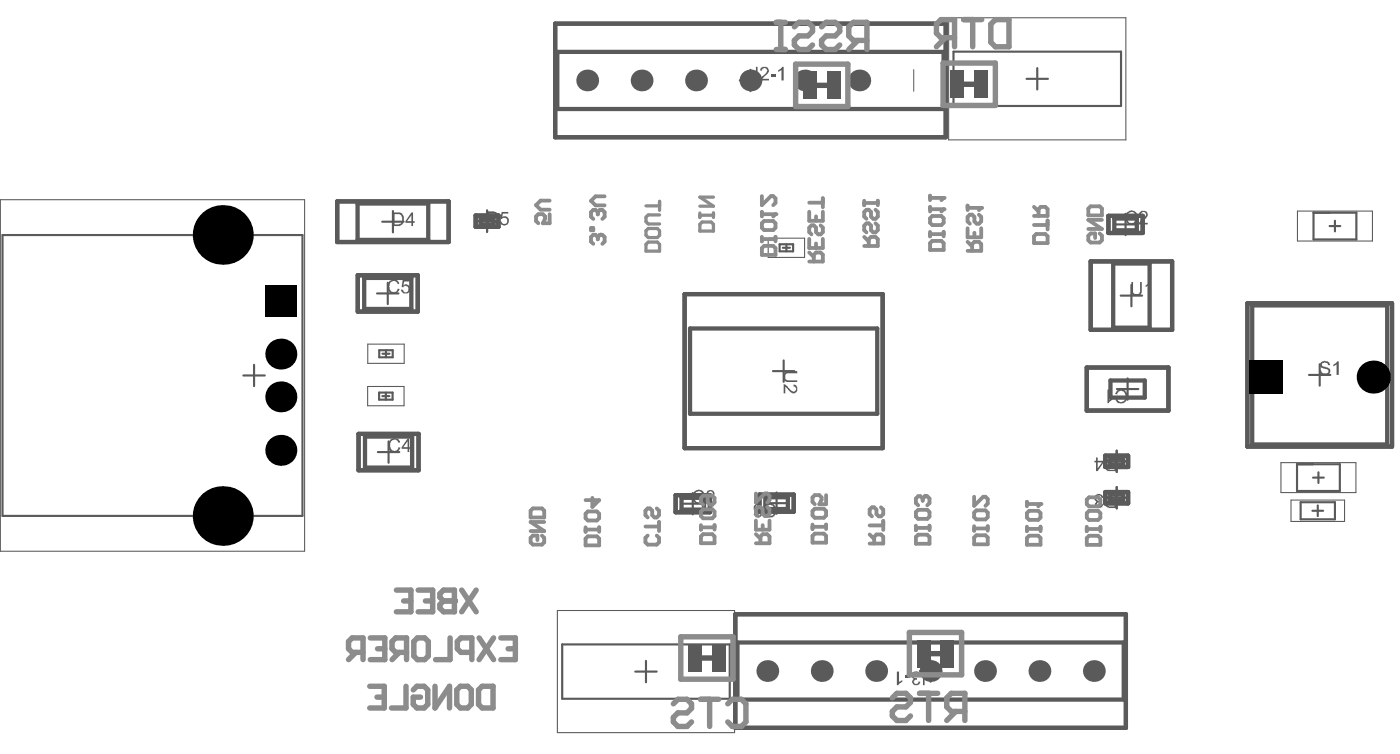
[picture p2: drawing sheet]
<svg xmlns="http://www.w3.org/2000/svg" width="218mm" height="117mm" viewBox="0 0 218 117" stroke-linecap="round" stroke-linejoin="round" font-family="sans-serif">
<g fill="#5a5a5a">
<circle cx="91.3" cy="12.5" r="1.69"/>
<circle cx="99.8" cy="12.5" r="1.69"/>
<circle cx="108.2" cy="12.5" r="1.69"/>
<circle cx="116.7" cy="12.5" r="1.69"/>
<circle cx="125.1" cy="12.5" r="1.69"/>
<circle cx="133.6" cy="12.5" r="1.69"/>
</g>
<path d="M142.1 10.8v3.4" fill="none" stroke="#5a5a5a" stroke-width=".16"/>
<g fill="#5a5a5a">
<circle cx="119.3" cy="104.2" r="1.69"/>
<circle cx="127.8" cy="104.2" r="1.69"/>
<circle cx="136.2" cy="104.2" r="1.69"/>
<circle cx="144.7" cy="104.2" r="1.69"/>
<circle cx="153.1" cy="104.2" r="1.69"/>
<circle cx="161.6" cy="104.2" r="1.69"/>
<circle cx="170.1" cy="104.2" r="1.69"/>
</g>
<g fill="none" stroke="#5a5a5a" stroke-width=".33">
<path d="M115 12.5h3.3M116.7 10.8v3.4M148.2 8h26.1v8.5h-26.1zM159.6 12.2h3.3M161.3 10.6v3.3M.4 36.5h46.6v43.6h-46.6zM59.4 34.4h3.4M61.1 32.8v3.3M74.1 34.4h3.3M75.7 32.7v3.3M121.2 37.9h2.1v1.1h-2.1zM121.7 38.5h1.1"/>
<path d="M122.3 37.9v1.1M173.3 34.9h3.4M175 33.2v3.3M204.2 33h6.7v4.2h-6.7zM206.7 35.1h1.7M207.5 34.3v1.6M37.8 58.3h3.4M39.5 56.7v3.3M58.6 45.6h3.4M59 54.4h2.1v1.1h-2.1zM59.5 54.9h1.1M60 54.4v1.1"/>
<path d="M60.3 43.9v3.3M120.2 57.6h3.3M121.8 56v3.3M174.2 45.9h3.4M175.3 58.8v3.3M175.9 44.3v3.3M203.5 58.2h3.3M205.2 56.6v3.3M58.7 70.2h3.4M58.9 61h2.1v1.1h-2.1zM59.4 61.5h1.1M60 61v1.1"/>
<path d="M60.4 68.6v3.3M106 78.2h3.4M107.7 76.6v3.3M119.1 78.2h3.3M120.7 76.5v3.3M172 77.3h3.3M172 71.7h3.3M173.6 70v3.3M173.6 75.7v3.3M173.6 60.4h3.4M201.7 72.1h6.6v4.2h-6.6zM202.2 78h5.3v2.7h-5.3z"/>
<path d="M204 79.3h1.7M204.1 74.2h1.7M204.9 78.5v1.7M205 73.4v1.6M87.4 100.1h26.1v8.4h-26.1zM98.8 104.3h3.3M100.4 102.7v3.3M143 104.2h3.3M144.7 102.6v3.3"/>
</g>
<path d="M147.5 2.8h27.5v18.9h-27.5zM.1 31h47.3v54.6h-47.3zM119.4 37h5.7v3h-5.7zM201.7 32.8h11.7v4.6h-11.7zM57.2 53.5h5.6v2.9h-5.6zM57.2 60h5.6v3h-5.6zM199.2 71.9h11.6v4.6h-11.6zM200.7 77.7h8.3v3.3h-8.3zM86.7 94.8h27.5v19h-27.5z" fill="none" stroke="#5a5a5a" stroke-width=".17"/>
<g fill="none" stroke="#5a5a5a" stroke-width=".66">
<path d="M86.3 3.7h60.7v17.6h-60.7zM86.6 8.1h60.1v8.8h-60.1zM52.4 31.3h17.3v6.3h-17.3zM55.6 31.6h11v5.7h-11zM74 33.5h3.5v1.7h-3.5zM74.7 33.9h2v1h-2zM172.3 33.5h5.4v2.7h-5.4zM173.2 33.9h3.5v1.9h-3.5zM55.6 42.8h9.4v5.6h-9.4zM56.6 43.2h7.4v4.8h-7.4zM106.4 45.7h30.8v23.9h-30.8zM107.3 51h29.1v13.3h-29.1z"/>
<path d="M169 57.1h12.7v6.7h-12.7zM169.6 40.6h12.6v10.6h-12.6zM172.6 59.1h5.4v2.7h-5.4zM173.1 40.9h5.6v10h-5.6zM193.9 47.1h22.5v22.3h-22.5zM194.7 47.4h21v21.6h-21zM55.7 67.4h9.4v5.6h-9.4zM56.7 67.8h7.4v4.8h-7.4zM105 76.9h5.4v2.7h-5.4zM106 77.3h3.5v1.9h-3.5zM118.1 76.8h5.3v2.7h-5.3zM119 77.2h3.5v1.9h-3.5z"/>
<path d="M171.9 76.4h3.5v1.8h-3.5zM171.9 70.8h3.5v1.7h-3.5zM172.6 76.8h2v1h-2zM172.6 71.2h2v1h-2zM114.3 95.4h60.7v17.7h-60.7zM114.7 99.8h60v8.9h-60z"/>
</g>
<g fill="#5a5a5a">
<path d="M117.5 10.4h.3v1.4a.6 .6 0 0 1-.4 .7 .6 .6 0 0 1-.7-.3v-.3h.2a.28 .28 0 0 0 .1 .3 .28 .28 0 0 0 .4 0h.1z"/>
<path d="M118.3 10.6a.75 .75 0 0 1 .8-.2 .75 .75 0 0 1 .5 .7l-1.1 1.1h1.1v.3h-1.5l.1-.3 .5-.5a.67 .67 0 0 0 .4-1.1 .47 .47 0 0 0-.6 .4h-.3z"/>
<path d="M119.8 11.6h.8v.3h-.8z"/>
<path d="M121 10.9l.3-.2 .3-.3h.2v2.1h-.3v-1.7l-.1 .2-.3 .1h-.1z"/>
<path d="M143.5 104.6l.3-.3 .3-.1 .2 .1a.45 .45 0 0 1 .3 .5l.1 .1h-.4a.28 .28 0 0 0 0-.3 .28 .28 0 0 0-.4 0l-.1 .1v1.7h-.3z"/>
<path d="M141.8 104.6a.98 .98 0 0 1 1.1-.2l.2 .3v.2h-.3a.43 .43 0 0 0-.4-.4 .43 .43 0 0 0-.4 .5 .48 .48 0 0 0 .6 .3v.3a.35 .35 0 0 0-.4 .1 .35 .35 0 0 0 0 .5 .3 .3 0 0 0 .3 0 .3 .3 0 0 0 .2-.2l.1-.2 .3 .1a.63 .63 0 0 1-.6 .5 .63 .63 0 0 1-.6-.3 .3 .3 0 0 1 .1-.5l.1-.1-.1-.1a.59 .59 0 0 1-.2-.8z"/>
<path d="M140.7 104.9h.8v.3h-.8z"/>
<path d="M139.4 104.3h.4v1.7l.1-.2 .4-.1v.2l-.4 .2-.2 .3h-.3z"/>
<path d="M173.7 60.6l.3-.1a1.08 1.08 0 0 1 1.1 .4l.1 .2a1.24 1.24 0 0 1-.6 1.5 .91 .91 0 0 1-1.1-.5l.2-.1a.69 .69 0 0 0 .9 .4 .69 .69 0 0 0 .4-.9 .69 .69 0 0 0-.3-.7 .69 .69 0 0 0-.8 .1l-.2 .4-.3-.1z"/>
<path d="M172.2 60.5h.2v1.7l.5-.3v.2l-.3 .2-.2 .3h-.2z"/>
<path d="M119.1 78.3l.3-.1a1.08 1.08 0 0 1 1.2 .5l.1 .1a1.24 1.24 0 0 1-.6 1.6 .91 .91 0 0 1-1.2-.6l.2-.1v.1a.69 .69 0 0 0 .9 .3 .69 .69 0 0 0 .4-.8 .69 .69 0 0 0-.3-.8 .69 .69 0 0 0-.8 .1l-.2 .4-.3-.1z"/>
<path d="M170.2 77a.71 .71 0 0 1 .8-.3 .71 .71 0 0 1 .5 .6l-.2 .1a.43 .43 0 0 0-.4-.4 .43 .43 0 0 0-.5 .3 .43 .43 0 0 0 .3 .5h.3v-.1v.3a.37 .37 0 0 0-.4 .2 .37 .37 0 0 0 .1 .5 .34 .34 0 0 0 .4 0 .34 .34 0 0 0 .2-.4h.2a.64 .64 0 0 1-.7 .6 .64 .64 0 0 1-.6-.7l.4-.3-.2-.1a.52 .52 0 0 1-.2-.7z"/>
<path d="M121.9 58a.6 .6 0 0 1 .7-.3l.1-.1h1.3v.4h-1.2a.57 .57 0 0 0-.7 .2 .57 .57 0 0 0 .1 .7l.2 .2h1.6v.2h-1.2a.82 .82 0 0 1-1-1.1z"/>
<path d="M121.8 59.7l.4 .1 .8 .9a.42 .42 0 0 0 .7-.1 .42 .42 0 0 0-.3-.6v-.2a.66 .66 0 0 1 .6 .9 .65 .65 0 0 1-.6 .4 .65 .65 0 0 1-.6-.3l-.7-.8v1.1h-.3z"/>
<path d="M60.4 43.8a1.19 1.19 0 0 1 1.3-.3l.3 .3 .1 .3h-.2a.68 .68 0 0 0-1.1-.3l-.2 .3a1.53 1.53 0 0 0 .2 1.2h.1a.64 .64 0 0 0 1-.5l.2 .1a.92 .92 0 0 1-.9 .7 .92 .92 0 0 1-.9-.7l-.1-.7z"/>
<path d="M62.6 43.5h1.1v.2h-.8l-.2 .6a.71 .71 0 0 1 1 .3 .71 .71 0 0 1-.4 1 .74 .74 0 0 1-.9-.6l.3 .1a.41 .41 0 0 0 .5 .3 .41 .41 0 0 0 .3-.6v-.2l-.3-.1a.3 .3 0 0 0-.3-.1 .3 .3 0 0 0-.2 .3l-.3-.1z"/>
<path d="M175.1 33.2a1.19 1.19 0 0 1 1.4-.4l.3 .5-.3 .1a.6 .6 0 0 0-.6-.5 .6 .6 0 0 0-.6 .6l-.1 .2a.9 .9 0 0 0 .7 1 .74 .74 0 0 0 .7-.6l.2 .1a.96 .96 0 0 1-1.2 .7 1.31 1.31 0 0 1-.6-1.4z"/>
<path d="M177.2 33a.81 .81 0 0 1 1.2 0 .91 .91 0 0 1-.5 1.2l-.5 .4h1v.3h-1.4a1.5 1.5 0 0 1 .8-1l.2-.2a.41 .41 0 0 0-.1-.7 .41 .41 0 0 0-.6 .3h-.2z"/>
<path d="M175.9 43.8h.3v1.2a.57 .57 0 0 0 .2 .6 .57 .57 0 0 0 .7 0l.2-.3v-1.5h.2v1.2a.83 .83 0 0 1-1.1 .9 .64 .64 0 0 1-.5-.9z"/>
<path d="M178.1 44.3l.3-.2 .3-.3h.2v2.1h-.3v-1.7l-.4 .4h-.1z"/>
<path d="M205.3 56.4a.87 .87 0 0 1 1.4 .1l.1 .2-.4-.1a.45 .45 0 0 0-.5-.3v.1a.26 .26 0 0 0-.4 .2 .26 .26 0 0 0 .3 .3v.1a1.08 1.08 0 0 1 1 .4 .42 .42 0 0 1-.1 .6l-.1 .2h-.2a1.11 1.11 0 0 1-1.2-.3v-.3h.2a.37 .37 0 0 0 .2 .3 .37 .37 0 0 0 .3 .1 .39 .39 0 0 0 .5-.1 .39 .39 0 0 0 0-.5l-.1-.1a1.08 1.08 0 0 1-1-.4l-.1-.3h.1z"/>
<path d="M207.3 56.6l.3-.1 .3-.4h.2v2.1h-.3v-1.6l-.1 .1-.3 .2h-.1z"/>
<path d="M78 32.9h1v.3h-.8l-.1 .5a.72 .72 0 0 1 1 .3 .72 .72 0 0 1-.4 1 .72 .72 0 0 1-.9-.4v-.2h.2a.46 .46 0 0 0 .7 .3 .46 .46 0 0 0 0-.8 .53 .53 0 0 0-.7 .1h-.2z"/>
<path d="M60.7 68.3a1.03 1.03 0 0 1 1.3 0l.2 .4-.3 .1v-.1a.69 .69 0 0 0-.8-.3 .69 .69 0 0 0-.4 .8 .69 .69 0 0 0 .3 .7 .69 .69 0 0 0 .8 0l.1-.4h.4l-.1 .2a.95 .95 0 0 1-1.2 .5 .95 .95 0 0 1-.6-1.2l.1-.5z"/>
<path d="M108 76.3a1.03 1.03 0 0 1 1.3 0l.2 .4-.3 .1v-.1a.69 .69 0 0 0-.8-.3 .69 .69 0 0 0-.4 .8 .69 .69 0 0 0 .3 .7 .69 .69 0 0 0 .8 0l.1-.4 .4 .1-.1 .1a.95 .95 0 0 1-1.2 .5 .95 .95 0 0 1-.6-1.1l.1-.5z"/>
<path d="M110 76.2h.1a.62 .62 0 0 1 .7 0 .62 .62 0 0 1 .3 .6l-.2 .3h-.1a.63 .63 0 0 1 .3 .8 .63 .63 0 0 1-.8 .3 .32 .32 0 0 1-.4-.3h-.1v-.2h.3a.43 .43 0 0 0 .4 .4 .43 .43 0 0 0 .4-.4 .43 .43 0 0 0-.3-.5h-.3v-.2a.35 .35 0 0 0 .4-.2 .35 .35 0 0 0 0-.4 .43 .43 0 0 0-.6 .3l-.3-.1z"/>
<path d="M117.3 78.5a.73 .73 0 0 1 .9-.2 1.05 1.05 0 0 1 .3 1.3 .72 .72 0 0 1-.3 .7 .72 .72 0 0 1-.8 0l-.2-.5h.3a.32 .32 0 0 0 .4 .4l.4-.4v-.5a.6 .6 0 0 1-.7 .3 .6 .6 0 0 1-.4-.7zM117.5 78.6a.46 .46 0 0 0 .3 .8 .46 .46 0 0 0 .5-.7h-.1a.37 .37 0 0 0-.3-.3 .37 .37 0 0 0-.4 .2z"/>
<path d="M172.2 78.2a.43 .43 0 0 0 .4 .5h.7v-.7h-.9zM171.7 76.8h.3l.8 .9h.5v-.9h.3v2.1h-1a.6 .6 0 0 1-.6-.3 .6 .6 0 0 1 0-.6l.1-.2 .3-.1z"/>
<path d="M61.3 33.3v1.6h.6a.85 .85 0 0 0 .6-.6 .85 .85 0 0 0-.1-.9l-.3-.1zM61.1 33h.8a.92 .92 0 0 1 .9 1.2 .86 .86 0 0 1-.9 .9h-.8z"/>
<path d="M64 33.4l-.7 1h.7zM64 33h.2v1.4h.3v.2h-.3v.5h-.2v-.5h-1v-.2z"/>
<path d="M172.2 72.4a.46 .46 0 0 0 .4 .6h.7v-.8h-.9zM171.7 71.1h.3l.7 .9h.6v-.9h.3v2.1h-1a.57 .57 0 0 1-.8-.5 .57 .57 0 0 1 .6-.6z"/>
<path d="M170.7 71.8v1l.6-1zM170.4 71.1h.3v.5h.9v.2l-.9 1.4h-.3v-1.4h-.2v-.2h.2z"/>
<path d="M76 33.1v.7h.6a.36 .36 0 0 0 .5-.3 .36 .36 0 0 0-.4-.4zM75.6 32.8h1.1a.63 .63 0 0 1 .6 .9 .45 .45 0 0 1-.5 .3l.8 .9h-.4l-.7-.9h-.5v.9h-.4z"/>
<path d="M63.4 68.5l-.7 1h.7zM63.4 68.1h.2v1.4h.3v.2h-.3v.5h-.2v-.5h-1v-.2z"/>
</g>
<g fill="none" stroke="#8c8c8c" stroke-width=".84">
<path d="M123.7 10h8.1v6.5h-8.1zM146.6 9.8h8.2v6.6h-8.2zM70.7 91.7v3.3h-1.7l-.6-.5v-.6l.6-.6h1.7M71.8 91.7l2.2 3.3M74 91.7l-2.2 3.3M105.8 98.9h8.2v6.6h-8.2zM141.4 98.2h8.1v6.6h-8.1zM57.5 106.6h2.2v3.4h-2.2M58.6 108.3h1.1M63.1 106.6v3.4h-2.2M64.3 107.2l.5-.6h1.1l.6 .6v2.2l-.6 .6h-1.1l-.5-.6v-1.1h1.1M67.6 106.6v3.4l2.3-3.4v3.4"/>
<path d="M71 107.2l.6-.6h1.1l.6 .6v2.2l-.6 .6h-1.1l-.6-.6zM74.4 107.2l.6-.6h1.7v3.4h-1.7l-.6-.6z"/>
</g>
<circle cx="70.7" cy="93.3" r=".42" fill="#8c8c8c"/>
<g fill="none" stroke="#8c8c8c" stroke-width=".84">
<path d="M57.6 99.1h2.2v3.4h-2.2M61.6 91.7h2.3v3.3h-2.3M62.8 93.3h1.1M64.3 99.7l.6-.6h1.1l.6 .6v2.2l-.6 .6h-1.1l-.6-.6zM65 91.7h2.3v3.3h-2.3M66.1 93.3h1.2M70 99.1v3.4h-2.3M70.7 91.7h-1.7l-.6 .5v.6l.6 .5h1.7M74.5 99.1l2.2 3.4M76.7 99.1l-2.2 3.4M77.9 99.1h2.2v3.4h-2.2M55.3 101.3l-1.1 1.2"/>
<path d="M56.4 101.3h-1.6l-.6-.5v-1.1l.6-.6h1.6v3.4M58.7 100.8h1.1M62.1 101.3l-1.1 1.2M63.2 101.3h-1.7l-.5-.5v-1.1l.5-.6h1.7v3.4M73.4 101.3h-1.7l-.6-.5v-1.1l.6-.6h1.7v3.4M79 100.8h1.1"/>
</g>
<g fill="none" stroke="#8c8c8c" stroke-width=".59">
<path d="M159.7 79.7l.3-.4h1.4l.4 .4v.7l-.4 .4h-1.4l-.3-.4zM159.7 77.9v.7M159.7 78.3h2.1M169 77.6l.3-.3h1.4l.4 .3v.7l-.4 .4h-1.4l-.3-.4zM169 79.7l.3-.3h1.4l.4 .3v.7l-.4 .4h-1.4l-.3-.4zM159.7 83.6l.3-.4h1.4l.4 .4v1h-2.1zM159.7 82.2h2.1M159.7 81.8v.7M161.8 81.8v.7M169 83.6l.3-.4h1.4l.4 .4v1h-2.1zM169 81.8v.7M169 82.2h2.1"/>
<path d="M171.1 81.8v.7"/>
</g>
<circle cx="161.8" cy="78.3" r=".3" fill="#8c8c8c"/>
<g fill="none" stroke="#8c8c8c" stroke-width=".59">
<path d="M142.4 79.5l.4-.3h1.4l.3 .3v.7l-.3 .4h-1.4l-.4-.4zM143.8 77.1h.4l.3 .3v.7l-.3 .4M151.5 77.2v1.4l1.4-1.4h.3l.4 .3v.7l-.4 .4M151.5 79.6l.3-.3h1.4l.4 .3v.7l-.4 .4h-1.4l-.3-.4zM161.8 78.3l-.4 .3M142.4 83.4l.4-.3h1.4l.3 .3v1.1h-2.1zM142.4 81.7v.7M142.4 82h2.1M144.5 81.7v.7M151.5 83.5l.3-.4h1.4l.4 .4v1h-2.1zM151.5 81.7v.7M151.5 82.1h2.1"/>
<path d="M153.6 81.7v.7"/>
</g>
<circle cx="143.8" cy="77.1" r=".3" fill="#8c8c8c"/>
<g fill="none" stroke="#8c8c8c" stroke-width=".59">
<path d="M150.4 39h2.2v-1.1l-.4-.3h-.7l-.4 .3v1.1M150.4 35.5v1.4h2.2v-1.4M150.4 37.6l.7 .7M150.4 31.9v.7M150.4 32.3h2.2M151.5 36.2v.7M152.2 33.3l.4 .4v.7l-.4 .3h-.4l-.3-.3v-.7l-.4-.4h-.3l-.4 .4v.7l.4 .3M160.8 36.7l.3-.3h1.4l.4 .3v1.1h-2.1zM160.8 33.5h2.1v-1l-.4-.4h-.7l-.3 .4v1M160.8 34.9h2.1M160.8 32.1l.7 .7M162.9 34.2v1.4"/>
<path d="M169.2 32.4l.4-.3h1.4l.3 .3v1.1h-2.1zM171 36.3l.3 .3v.7l-.3 .4h-1.4l-.4-.4v-.7l.4-.3h.7v.7M171.3 34.2h-2.1l2.1 1.4h-2.1M82.5 79.3l.3-.3h1.5l.3 .3v1.1h-2.1zM91 79.8l.4-.4h1.4l.4 .4v.7l-.4 .4h-1.4l-.4-.4zM92.1 77.3v1.4l1.1-1h-2.2M102.1 79l.4 .3v.7l-.4 .4h-.3l-.4-.4v-.7l-.3-.3h-.4l-.4 .3v.7l.4 .4M109 79.5l.3-.4h1.4l.4 .4v.7l-.4 .3h-1.4l-.3-.3zM110 77v1.1l.4 .3h.3l.4-.3v-.8l-.4-.3h-1.4l-.3 .3v.8l.3 .3M117.5 76.7v1.4l1.4-1.4h.4l.3 .3v.7l-.3 .4M119.3 78.8l.3 .3v.7l-.3 .4h-.4l-.3-.4v-.7l-.4-.3h-.3l-.4 .3v.7l.4 .4M126.3 79.4l.4-.4h1.4l.3 .4v.7l-.3 .3h-1.4l-.4-.3z"/>
<path d="M128.4 76.9v1.4h-1l.3-.7v-.3l-.3-.4h-.7l-.4 .4v.7l.4 .3M137 78.8l.3 .4v.7l-.3 .3h-.4l-.3-.3v-.7l-.4-.4h-.3l-.4 .4v.7l.4 .3M143.5 77.4v.4M143.5 77.4l-.4-.3h-.3l-.4 .3v.7l.4 .4M143.8 77.1l-.3 .3M84.3 83.2l.3 .3v.7l-.3 .4h-1.5l-.3-.4v-.7l.3-.3h.8v.7M84.6 81.1h-2.1l2.1 1.4h-2.1M91 83.7l.4-.4h1.4l.4 .4v1h-2.2zM91 81.9v.7M91 82.3h2.2M93.2 81.9v.7M100.3 81.8h2.2"/>
<path d="M100.7 83.2l-.4 .3v.7l.4 .4h1.4l.4-.4v-.7l-.4-.3M102.5 81.1v1.4M109 83.3l.3-.3h1.4l.4 .3v1.1h-2.1zM109 81.6v.7M109 81.9h2.1M111.1 81.6v.7M117.5 84.4h2.1v-1.1l-.3-.3h-.7l-.4 .3v1.1M117.5 80.9v1.4h2.1v-1.4M117.5 83l.7 .7M118.6 81.6v.7M126.3 83.2l.4-.3h1.4l.3 .3v1.1h-2.1zM126.3 81.5v.7"/>
<path d="M126.3 81.8h2.1M128.4 81.5v.7M135.2 84.4h2.1v-1l-.3-.4h-.7l-.4 .4v1M135.2 83l.7 .7M135.2 81.6h2.1M137.3 80.9v1.4"/>
</g>
<circle cx="152.6" cy="32.3" r=".3" fill="#8c8c8c"/>
<path d="M144.6 37.8l.4-.4h1.4l.3 .4v1h-2.1zM144.6 32.1v.8M144.6 33.9l.4-.3h1.4l.3 .3v.7l-.3 .4h-1.4l-.4-.4zM144.6 36v.7M144.6 36.4h2.1M144.6 32.5h2.1M146.7 36v.7M152.6 32.3l-.4 .3" fill="none" stroke="#8c8c8c" stroke-width=".59"/>
<circle cx="146.7" cy="32.5" r=".3" fill="#8c8c8c"/>
<path d="M144.6 30.4v.7M144.6 30.7h2.1M146.7 32.5l-.3 .4" fill="none" stroke="#8c8c8c" stroke-width=".59"/>
<circle cx="146.7" cy="30.7" r=".3" fill="#8c8c8c"/>
<g fill="none" stroke="#8c8c8c" stroke-width=".59">
<path d="M118.5 38.5l.3-.3h1.4l.4 .3v1.1h-2.1zM118.5 32.9v.7M118.5 34.7l.3-.4h1.4l.4 .4v.7l-.4 .3h-1.4l-.3-.3zM118.5 36.8v.7M118.5 37.1h2.1M118.5 33.3h2.1M120.6 36.8v.7M125.8 32.9v1.4h2.1v-1.4M125.8 37.1v1.4h2.1v-1.4M125.8 39.2l.7 .7M125.8 31.5h2.1M126.9 33.6v.7"/>
<path d="M126.9 37.8v.7M127.6 35l.3 .4v.7l-.3 .3h-.4l-.3-.3v-.7l-.4-.4h-.3l-.4 .4v.7l.4 .3M127.9 30.8v1.4M134.4 38.2h2.1v-1l-.4-.4h-.7l-.3 .4v1M134.4 36.8l.7 .7M134.4 31.2v.7M134.4 31.5h2.1M136.1 32.6l.4 .3v.7l-.4 .4h-.3l-.4-.4v-.7l-.3-.3h-.4l-.3 .3v.7l.3 .4M136.1 34.7l.4 .3v.7l-.4 .4h-.3l-.4-.4v-.7l-.3-.3h-.4l-.3 .3v.7l.3 .4M136.5 31.2v.7M146.7 30.7l-.3 .4M125.8 40.6h2.1v-1l-.3-.4h-.7l-.4 .4v1"/>
</g>
<circle cx="120.6" cy="33.3" r=".3" fill="#8c8c8c"/>
<path d="M93.3 36.5h.3l.4 .3v.7l-.4 .4M118.5 30.5v1.4l1.4-1.4h.3l.4 .3v.7l-.4 .4M120.6 33.3l-.4 .3" fill="none" stroke="#8c8c8c" stroke-width=".59"/>
<path d="M100.4 38l.4-.4h1.4l.3 .4v1h-2.1zM100.4 35.8l.4-.3h1.4l.3 .3v.7l-.3 .4h-1.4l-.4-.4zM100.4 32h2.1M102.5 33.4h-1.7l-.4 .3v.7l.4 .4h1.7M102.5 31.3v1.4M108.8 34.8l.4-.3h1.4l.3 .3v1.1h-2.1zM108.8 33.1v.7M108.8 33.4h2.1M110.9 33.1v.7M110.9 30.6h-2.1l2.1 1.4h-2.1" fill="none" stroke="#8c8c8c" stroke-width=".51"/>
<circle cx="93.3" cy="36.5" r=".3" fill="#8c8c8c"/>
<path d="M91.9 35.4h.3v.4h-.3zM92.9 36.8v.4M92.9 36.8l-.3-.3h-.4l-.3 .3v.7l.3 .4M93.3 36.5l-.4 .3M93.3 32.6h.3l.4 .4v.7l-.4 .3" fill="none" stroke="#8c8c8c" stroke-width=".59"/>
<circle cx="93.3" cy="32.6" r=".3" fill="#8c8c8c"/>
<path d="M85.5 33.3v1.4h-1.1l.4-.7v-.4l-.4-.3h-.7l-.4 .3v.7l.4 .4M85.5 31.2h-1.5l-.7 .7 .7 .7h1.5M92.9 33v.3M92.9 33l-.3-.4h-.4l-.3 .4v.7l.3 .3M93.3 32.6l-.4 .4M94 30.5h-1.4l-.7 .7 .7 .7h1.4" fill="none" stroke="#8c8c8c" stroke-width=".59"/>
<g fill="none" stroke="#8c8c8c" stroke-width=".84">
<path d="M120.7 3.5h1.4M120.7 7.7h1.4M121.4 3.5v4.2M123.5 4.2l.7-.7h1.4l.7 .7v.7l-.7 .7h-1.4l-.7 .7v.7l.7 .7h1.4l.7-.7M127.7 4.2l.7-.7h1.5l.7 .7v.7l-.7 .7h-1.5l-.7 .7v.7l.7 .7h1.5l.7-.7M133.4 6.3l-1.4 1.4M134.8 6.3h-2.1l-.7-.7v-1.4l.7-.7h2.1v4.2M147 5.9l-1.4 1.4M148.4 5.9h-2.1l-.7-.7v-1.5l.7-.7h2.1v4.3M149.8 3h2.8M151.2 3v4.3M154 3.7l.8-.7h2.1v4.3h-2.1l-.8-.7z"/>
<path d="M104.7 109.3l.7-.7h1.4l.7 .7v.7l-.7 .7h-1.4l-.7 .7v.7l.7 .7h1.4l.7-.7M108.9 108.6h2.8M110.3 108.6v4.2M113.2 109.3l.7-.7h1.4l.7 .7v2.8l-.7 .7h-1.4l-.7-.7M138.7 108.4l.7-.7h1.5l.7 .7v.7l-.7 .7h-1.5l-.7 .7v.7l.7 .7h1.5l.7-.7M143 107.7h2.8M144.4 107.7v4.2M148.6 110.5l-1.4 1.4M150 110.5h-2.1l-.7-.7v-1.4l.7-.7h2.1v4.2"/>
</g>
<path d="M125.9 13.3h3.7M148.8 13.1h3.8M108 102.2h3.8M143.6 101.5h3.7" fill="none" stroke="#5a5a5a" stroke-width=".84"/>
<g fill="#000">
<circle cx="34.6" cy="36.5" r="4.6"/>
<circle cx="43.7" cy="55" r="2.41"/>
<circle cx="213.5" cy="58.6" r="2.57"/>
<circle cx="43.7" cy="70" r="2.41"/>
<circle cx="43.7" cy="61.6" r="2.41"/>
<circle cx="34.6" cy="80.2" r="4.6"/>
</g>
<g fill="#000">
<path d="M41.2 44.3h4.9v4.8h-4.9z" fill-rule="evenodd"/>
<path d="M194.3 56h5.1v5.1h-5.1z" fill-rule="evenodd"/>
</g>
<g fill="#5a5a5a">
<path d="M128.6 11.1h2.1v4.3h-2.1z" fill-rule="evenodd"/>
<path d="M124.8 11.1h2.2v4.3h-2.2z" fill-rule="evenodd"/>
<path d="M147.8 11h2.1v4.2h-2.1z" fill-rule="evenodd"/>
<path d="M151.5 11h2.1v4.2h-2.1z" fill-rule="evenodd"/>
<path d="M146.2 99.4h2.2v4.2h-2.2z" fill-rule="evenodd"/>
<path d="M142.5 99.4h2.1v4.2h-2.1z" fill-rule="evenodd"/>
<path d="M110.7 100.1h2.1v4.2h-2.1z" fill-rule="evenodd"/>
<path d="M107 100.1h2.1v4.2h-2.1z" fill-rule="evenodd"/>
</g>
</svg>
